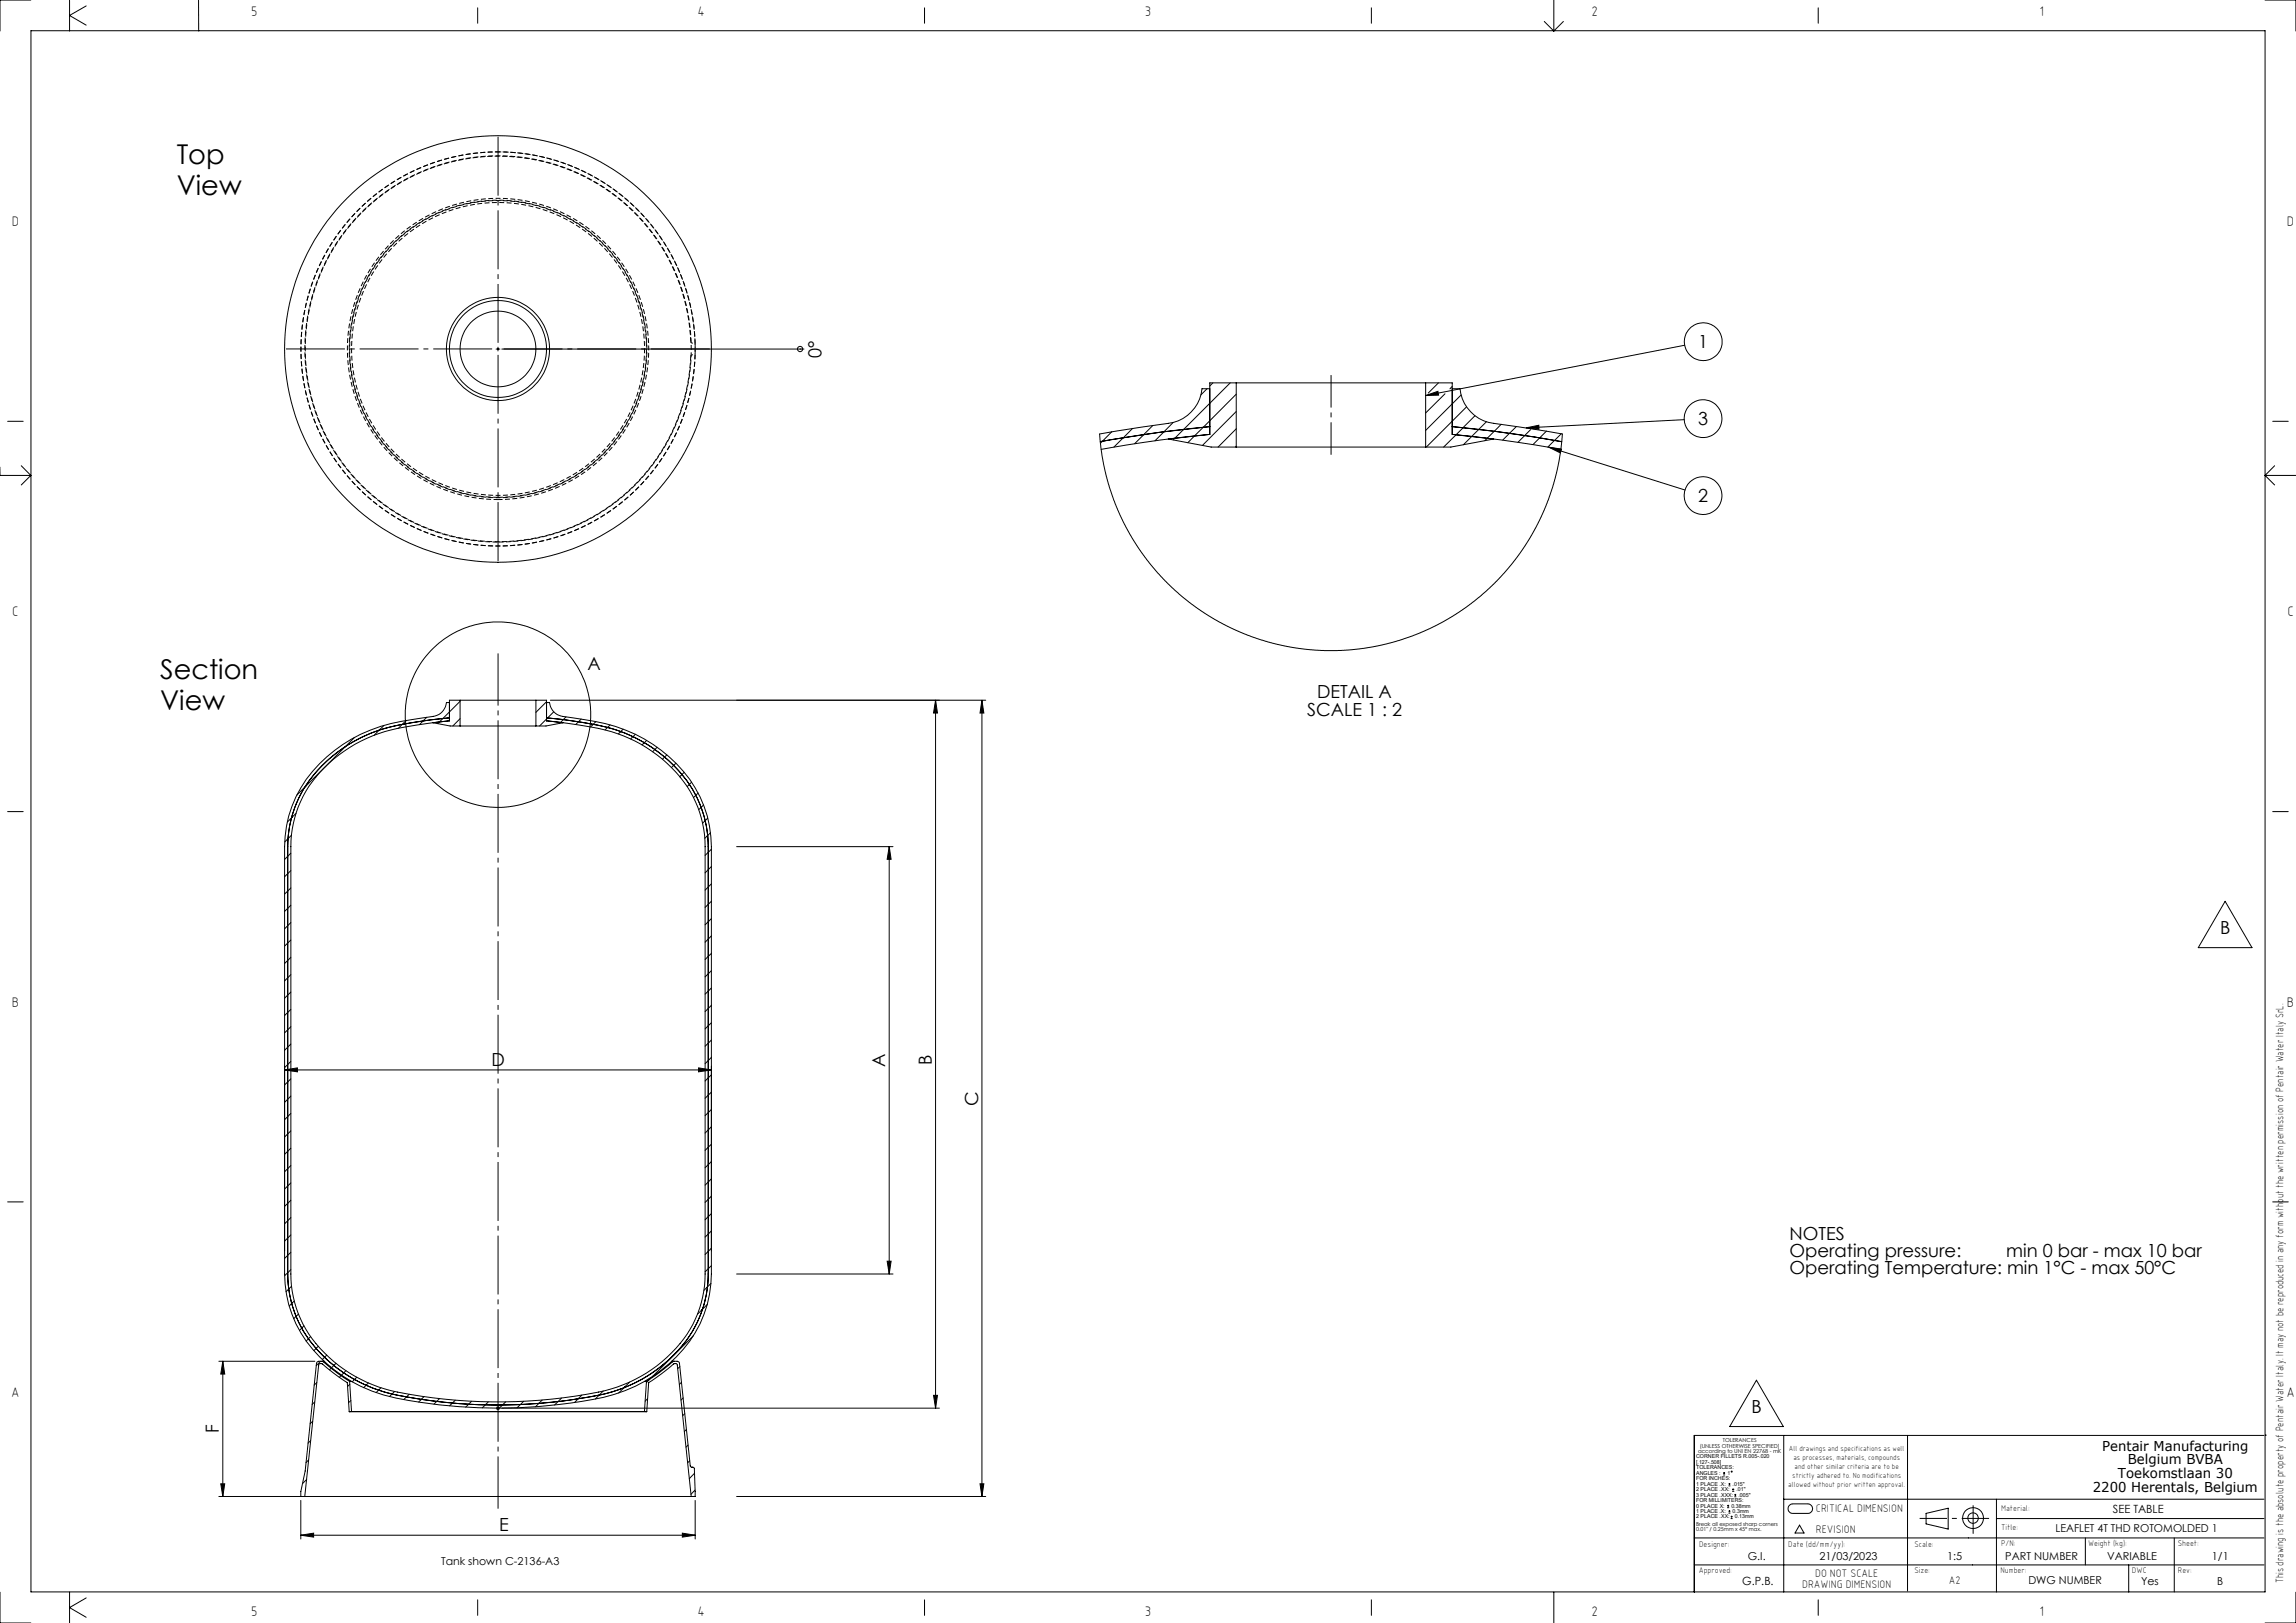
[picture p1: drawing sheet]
<svg xmlns="http://www.w3.org/2000/svg" width="594mm" height="420mm" viewBox="0 0 594 420" stroke-linecap="round" stroke-linejoin="round" font-family="sans-serif">
<defs><g id="words">
<g font-size="7.1">
<text x="45.7" y="42.5">Top</text>
<text x="45.7" y="50.5">View</text>
<text x="41.4" y="175.6">Section</text>
<text x="41.4" y="183.6">View</text>
</g>
<g font-size="4.7">
<text x="212.6" y="92.5" transform="rotate(-90 212.6 92.5)">0°</text>
<text x="439.4" y="90.1">1</text>
<text x="439.3" y="110">3</text>
<text x="439.3" y="129.9">2</text>
<text x="152" y="173.4">A</text>
<text x="338.2" y="185.3">SCALE 1 : 2</text>
<text x="340.8" y="180.8">DETAIL A</text>
<text x="574.3" y="241.8">B</text>
<text x="127.1" y="275.8">D</text>
<text x="241" y="275.7" transform="rotate(-90 241 275.7)">B</text>
<text x="229" y="276.1" transform="rotate(-90 229 276.1)">A</text>
<text x="253" y="286.1" transform="rotate(-90 253 286.1)">C</text>
<text x="462.9" y="320.8">NOTES</text>
<text x="462.9" y="325.3">Operating pressure:</text>
<text x="462.9" y="329.8">Operating Temperature: min 1°C - max 50°C</text>
<text x="519.1" y="325.3">min 0 bar - max 10 bar</text>
<text x="453.1" y="365.7">B</text>
<text x="56.6" y="370.9" transform="rotate(-90 56.6 370.9)">F</text>
<text x="129.1" y="396.2">E</text>
</g>
<g font-size="3.6">
<text x="65" y="4.2">5</text>
<text x="180.4" y="4.2">4</text>
<text x="296.2" y="4.2">3</text>
<text x="411.8" y="4.2">2</text>
<text x="527.6" y="4.2">1</text>
<text x="3" y="58.4">D</text>
<text x="591.6" y="58.4">D</text>
<text x="3.2" y="159.5">C</text>
<text x="591.8" y="159.5">C</text>
<text x="3" y="260.5">B</text>
<text x="591.6" y="260.5">B</text>
<text x="2.9" y="361.5">A</text>
<text x="591.5" y="361.5">A</text>
<text x="65" y="418.2">5</text>
<text x="180.4" y="418.2">4</text>
<text x="296.2" y="418.2">3</text>
<text x="411.8" y="418.2">2</text>
<text x="527.6" y="418.2">1</text>
</g>
<g font-size="3.5">
<text x="543.9" y="375.4">Pentair Manufacturing</text>
<text x="547.9" y="382.5">Toekomstlaan 30</text>
<text x="550.5" y="378.9">Belgium BVBA</text>
<text x="541.5" y="386">2200 Herentals, Belgium</text>
</g>
<g font-size="2.9">
<text x="546.6" y="391.4">SEE TABLE</text>
<text x="450.8" y="410">G.P.B.</text>
<text x="590.7" y="409.8" transform="rotate(-90 590.7 409.8)">This drawing is the absolute property of Pentair Water Italy. It may not be reproduced in any form without the written permission of Pentair Water Italy SrL.</text>
</g>
<g font-size="2.8">
<text x="469.8" y="391.1">CRITICAL DIMENSION</text>
<text x="469.8" y="396.8">REVISION</text>
<text x="531.8" y="396.5">LEAFLET 4T THD ROTOMOLDED 1</text>
<text x="114.1" y="404.9">Tank shown C-2136-A3</text>
<text x="452.2" y="403.8">G.I.</text>
<text x="470.7" y="403.8">21/03/2023</text>
<text x="503.8" y="403.8">1:5</text>
<text x="518.8" y="403.8">PART NUMBER</text>
<text x="545.1" y="403.8">VARIABLE</text>
<text x="572.2" y="403.8">1/1</text>
<text x="466.2" y="411">DRAWING DIMENSION</text>
<text x="469.6" y="408.2">DO NOT SCALE</text>
<text x="504.2" y="410">A2</text>
<text x="524.8" y="410">DWG NUMBER</text>
<text x="553.9" y="410.3">Yes</text>
<text x="573.6" y="410.3">B</text>
</g>
<g font-size="2.1">
<text x="517.7" y="390.9">Material:</text>
<text x="439.6" y="400.2">Designer:</text>
<text x="462.6" y="400.2">Date (dd/mm/yy):</text>
<text x="495.3" y="400.2">Scale:</text>
<text x="517.7" y="396">Title:</text>
<text x="517.7" y="400.2">P/N:</text>
<text x="540.2" y="400.2">Weight (kg):</text>
<text x="563.4" y="400.2">Sheet:</text>
<text x="439.5" y="407.1">Approved:</text>
<text x="495.3" y="407.1">Size:</text>
<text x="517.5" y="407.1">Number:</text>
<text x="551.5" y="407.1">DWC</text>
<text x="563.5" y="407.1">Rev:</text>
</g>
<g font-size="1.9">
<text x="462.8" y="375.5">All drawings and specifications as well</text>
<text x="464" y="377.8">as processes, materials, compounds</text>
<text x="463.7" y="382.5">strictly adhered to. No modifications</text>
<text x="464.3" y="380.2">and other similar criteria are to be</text>
<text x="462.6" y="384.9">allowed without prior written approval.</text>
</g>
<g font-size="1.4">
<text x="438.8" y="377.4">CORNER FILLETS R.005-.020</text>
<text x="439.3" y="376.1">according to UNI EN 22768 - mK</text>
<text x="439.7" y="374.7">(UNLESS OTHERWISE SPECIFIED)</text>
<text x="445.7" y="373.3">TOLERANCES</text>
<text x="438.8" y="378.8">[.127-.508]</text>
<text x="438.8" y="380.2">TOLERANCES:</text>
<text x="438.8" y="381.6">ANGLES :</text>
<text x="438.8" y="383.1">FOR INCHES:</text>
<text x="446.9" y="381.6">1</text>
<text x="438.8" y="385.9">2 PLACE .XX:</text>
<text x="438.8" y="388.7">FOR MILLIMITERS:</text>
<text x="438.8" y="384.5">1 PLACE .X:</text>
<text x="438.8" y="387.3">3 PLACE .XXX:</text>
<text x="448.2" y="384.5">.015&quot;</text>
<text x="449.2" y="385.9">.01&quot;</text>
<text x="449.8" y="387.3">.005&quot;</text>
<text x="438.8" y="391.5">1 PLACE .X:</text>
<text x="438.8" y="392.9">2 PLACE .XX:</text>
<text x="438.8" y="390.1">0 PLACE X:</text>
<text x="438.8" y="394.8">Break all exposed sharp corners</text>
<text x="447.9" y="390.1">0.38mm</text>
<text x="448.2" y="391.5">0.3mm</text>
<text x="448.8" y="392.9">0.13mm</text>
<text x="438.8" y="396.2">0.01&quot; / 0.25mm x 45° max.</text>
</g>
</g></defs>
<g fill="none" stroke="#000" stroke-width=".26">
<path d="M51.4 -.1v8.1M8 0h-8v8M8 8h578v404h-578zM18 0v8M22.3 1.5l-4.3 2.5 4.3 2.5M123.6 2v4M239.2 2v4M354.8 2v4M399.5 5.6l2.5 2.4M402 0v8M404.5 5.6l-2.5 2.4M470.4 2v4"/>
<path d="M586 0h8v8M128.3 90.3h1M128.8 89.8v1M129.8 90.3h78.2M207 90.3h.1M313.8 99.1l-.8 .8M318.3 99.1l-14.8 14.7M319.8 99.1h49M319.8 99.1h-6.8v13.3M319.8 99.1v16.6M368.8 99.1h6.9v13.3M368.8 99.1v16.6"/>
<path d="M372.1 99.1l-2.6 2.6M375.7 100l-.6 .6M435.9 89.3l-67.1 13.1M2 109h4M284.7 114.3l15.4-2.5 12.9-1.4-12.8 1.4zM285.2 114.2l-.5 .5M287.7 111.7l-2.5 2.5M290.6 113.3l-2.4 2.4M293 110.9l-2.5 2.5M295.9 112.4l-2.4 2.4M298.3 110.1l-2.4 2.4M301.1 111.7l-2.3 2.4"/>
<path d="M303.5 109.3l-2.4 2.5M309 112.8l-1.7 1.8M311.3 110.6l-2.3 2.2M312.3 100.6l-1.6 1.6M313 100.6h-2l-.2 1.3a10.1 10.1 0 0 1-8.5 7.7 180 180 0 0 0-17.8 2.8l.7 6 1.3 5.9 1.7 5.2 2.2 5.2 2.7 4.9 3 4.5 3.5 4.3 4.3 4.3 4.5 3.7 5 3.4 4.7 2.5 5.5 2.4 5.6 1.8 5.8 1.2 5.4 .6 5.7 .1 6.6-.6 7.5-1.6 6.9-2.3 6.5-3.1 5.8-3.7 6-5 4.8-5.1 4.3-5.7 1.7-2.8 2.5-4.6 1.8-4.4 1.1-3.2 1.7-6.9 .9-7.1-19.1-3a10.1 10.1 0 0 1-7.4-8.7h-2M313 112.4l-12.7 1.5-15.4 2.4M313 112.4l-10.7 1.2 11 2.1h6.5M319.8 102l-8.5 8.6M319.8 106.5l-8.7 8.8M319.8 111l-4.7 4.7M319.8 115.5l-.2 .2M319.8 115.7h49"/>
<path d="M368.8 102.4h.1M368.8 102.4l3.2-1.1 .2 1zM373.8 101.9l-5 5M375.7 110.4l12.8 1.4 15.5 2.5-6.7-1.2-10.8-1.5zM375.7 112.4l12.7 1.5 15.4 2.4M375.7 112.4l10.7 1.2-11 2.1h-6.6M378 102.2l-9.2 9.2M379.4 105.3l-10.4 10.4M381.6 107.6l-8.1 8.1M384.6 109.1l-6 6M386.6 111.6l-2.5 2.4M388.4 109.8l-1.9 1.9"/>
<path d="M392.3 110.4l-3.5 3.5M394.8 110.7l3.3-.7v1.1zM396 111.2l-3.3 3.3M400.1 111.6l-3.5 3.5M400.7 115.7l35.2 11.1M400.7 115.7l3.3 .5-.3 1zM402.2 114l-1.8 1.7M403.9 112.2l-1.7 1.8M435.7 108.6l-40.9 2.1M588 109h4M0 120.9v2.1h8M5.5 120.5l2.5 2.5"/>
<path d="M8 123l-2.5 2.5M586 123h8M586 123l2.5 2.5M588.5 120.5l-2.5 2.5M83.4 198.1a38.5 38.5 0 0 1 22.6-11l10.3-1.3a74.7 74.7 0 0 0-20.3 3.9 35.1 35.1 0 0 0-19.7 19.2 29 29 0 0 0-1.9 10.2 29.1 29.1 0 0 1 9-21zM91.7 190.8l-14.9 15M98.1 188.9l-1.3 1.4M99.3 187.7l-1.3 1.3M104.1 187.4l-1 1.1M105.1 186.5l-1.1 1M110.4 185.6l-1.9 1.9M113.7 186.8l-.5 .5"/>
<path d="M116.3 181.8h-.8a4 4 0 0 1-3.5 3.6l-2.7 .4a48.2 48.2 0 0 0-18.4 5.5 33.4 33.4 0 0 0-16.8 22.5l-.5 5.3v110.6a31.6 31.6 0 0 0 15.1 26.4 40.2 40.2 0 0 0 16.9 6.3 135.1 135.1 0 0 0 50.5-.8 37.3 37.3 0 0 0 25-19 29.8 29.8 0 0 0 2.9-12.9v-110.6a31.8 31.8 0 0 0-15.1-26.5 41.4 41.4 0 0 0-17.8-6.4l-5.4-.8a4 4 0 0 1-3.5-3.6h-.8M116.3 186.5l-3.4 .4a71.3 71.3 0 0 0-16.5 3.5 34.5 34.5 0 0 0-19.2 18.4l-1 2.9-.6 2.9-.4 4.5v110.6a29.1 29.1 0 0 0 11.2 22.7 37.6 37.6 0 0 0 19.4 8.4 130.9 130.9 0 0 0 52.3-1.4 35.1 35.1 0 0 0 21.8-18.1 28.3 28.3 0 0 0 2.5-11.6v-110.6a29.2 29.2 0 0 0-12.4-23.7 39.5 39.5 0 0 0-20.2-7.8l-8.4-1.1M116.3 186.5l-4.3 .5 4.5 .9h2.5M119 181.5l-5.3 5.3M119 186l-1.8 1.9M119 181.2h19.6M119 187.9h19.6M119 181.2h-2.7v5.3M119 181.2v6.7M138.6 181.2h2.8v5.3M138.6 181.2v6.7M141.4 181.6l-2.8 2.7"/>
<path d="M141.4 185.8l1.7 .1a88.1 88.1 0 0 1 16.8 3.2 35.6 35.6 0 0 1 21.1 18.8 29.3 29.3 0 0 1 2.2 11.2 30.1 30.1 0 0 0-12.6-24.3 39.9 39.9 0 0 0-20.6-8zM141.4 186.5l4.3 .5-4.4 .9h-2.7M142.4 181.2h112.6M143.3 184.2l-3.7 3.7M145.7 186.2l-1 1M146.4 185.5l-.7 .7M150.4 186.1l-1.5 1.4M154.2 186.7l-1.4 1.4M157.8 187.6l-1.3 1.3M160.6 189.3l-.6 .6M161.2 188.7l-.7 .7M163.8 190.6l-.6 .6"/>
<path d="M164.4 190l-.6 .7M166.7 192.2l-.6 .6M167.3 191.6l-.7 .7M170 193.4l-1.2 1.1M172.5 195.4l-1.1 1.1M174.9 197.5l-1.2 1.1M177 199.9l-1.1 1.1M242 181.2l.5 3.3h-1zM242 181.2v183.2M254 181.2l.5 3.3h-1zM254 181.2v206.1M2 210h4"/>
<path d="M74.4 219.1v110.6M74.6 216.9l-.9 1M75.4 216.2l-.9 .8M75.6 211.5l-1.3 1.2M76.6 210.5l-1.2 1.1M178.9 202.4l-1.1 1.2M180 205.8l-.6 .6M180.6 205.2l-.7 .7M181.4 208.9l-.6 .6M182 208.3l-.7 .7M183.1 211.7l-1.3 1.3M183.1 216.2l-.7 .7"/>
<path d="M183.2 219.1v110.6M183.8 215.5l-.8 .8M184 219.8l-1.6 1.6M190.6 219.1h40.4M230 219.1l.5 3.3h-1zM230 219.1v110.6M588 210h4M75.2 220.8l-1.6 1.6M75.2 225.3l-1.6 1.6M75.2 229.8l-1.6 1.6M75.2 234.3l-1.6 1.5M75.2 238.7l-1.6 1.7"/>
<path d="M184 224.2l-1.6 1.7M184 228.7l-1.6 1.6M184 233.2l-1.6 1.6M184 237.7l-1.6 1.6M575.7 233.2l6.9 12h-13.9zM75.2 243.3l-1.6 1.5M75.2 247.7l-1.6 1.6M75.2 252.2l-1.6 1.6M75.2 256.7l-1.6 1.6M184 242.2l-1.6 1.6M184 246.7l-1.6 1.6M184 251.2l-1.6 1.6"/>
<path d="M184 255.7l-1.6 1.6M73.6 276.9l3.3-.6v1.1zM73.6 276.9h110.4M75.2 261.2l-1.6 1.6M75.2 265.7l-1.6 1.6M75.2 270.2l-1.6 1.6M75.2 274.7l-1.6 1.6M75.2 279.2l-1.6 1.6M180.7 276.3l3.3 .6-3.3 .5zM184 260.2l-1.6 1.6M184 264.7l-1.6 1.6M184 269.2l-1.6 1.5"/>
<path d="M184 273.6l-1.6 1.7M184 278.1l-1.6 1.6M75.2 283.7l-1.6 1.6M75.2 288.1l-1.6 1.7M75.2 292.6l-1.6 1.6M75.2 297.1l-1.6 1.6M184 282.6l-1.6 1.6M184 287.1l-1.6 1.6M184 291.6l-1.6 1.6M184 296.1l-1.6 1.6M2 311h4M75.2 301.6l-1.6 1.6"/>
<path d="M75.2 306.1l-1.6 1.6M75.2 310.6l-1.6 1.6M75.2 315.1l-1.6 1.6M75.2 319.6l-1.6 1.6M184 300.6l-1.6 1.6M184 305.1l-1.6 1.6M184 309.5l-1.6 1.7M184 314.1l-1.6 1.5M184 318.5l-1.6 1.6M588 311h4M74.4 329.7a30.1 30.1 0 0 0 12.7 24.2 38.5 38.5 0 0 0 18.6 7.7 130.8 130.8 0 0 0 53-1.5 35.4 35.4 0 0 0 22.7-20.3 29 29 0 0 0 1.8-10.1M74.4 329.7a30.2 30.2 0 0 0 12.8 24.4 38.9 38.9 0 0 0 18.5 7.5 133.7 133.7 0 0 0 49.3-.6"/>
<path d="M74.8 333.5l-.8 .8M75.2 328.6l-1.6 1.5M75.2 324.1l-1.6 1.6M75.4 332.9l-.7 .7M75.6 337.2l-.8 .8M76.1 336.7l-.6 .6M183 337.6l-2.6 2.5M183.1 333l-1 .9M183.2 329.7a30.2 30.2 0 0 1-12.8 24.4 37.9 37.9 0 0 1-15.4 6.9M183.9 332.1l-1 1.1M184 323l-1.6 1.6M184 327.5l-1.6 1.6"/>
<path d="M190.6 329.7h40.4M229.5 326.4h1l-.5 3.3zM56.6 352.3h24.9M57.6 352.3v35M57.6 352.3l.5 3.3h-1zM76.7 340.6l-.7 .7M77.2 340.1l-.6 .6M78.2 343.6l-.7 .7M78.6 343.1l-.5 .6M80.4 345.9l-1.2 1.1M81.9 348.9l-.7 .6M82 357.8l-.7 .6"/>
<path d="M82.3 348.4l-.5 .6M82.9 352.3l-1.1 1.1M83.3 352.3l-1.1 .1-.3 .4-2.9 27.9-1.2 5.3v1.3M83.3 352.3l4.5 3.4 2.7 1.8M83.3 352.3h.6M84.5 350.7l-1.1 1.1M85.7 354.1l-.5 .4M86.9 352.8l-1.1 1.1M88.2 356l-.4 .4M89 355.3l-.7 .6M89.5 354.7l-.6 .6M90.5 357.5h.4"/>
<path d="M90.5 357.5l.4 7.8M90.5 358.2l-.6 .6M91.8 356.9l-.7 .7M92.3 356.4l-.6 .6M94.8 358.4l-.7 .7M95.3 357.9l-.6 .6M98.6 359.1l-1.3 1.3M156.1 360l-1.1 1M162.9 357.7l-2.8 2.8M166.8 357.5h.5M167.3 357.5l-.6 7.8M168.1 356.9l-.9 .9"/>
<path d="M173.7 352.3h.7M174.4 352.3h.8l.6 .4 2.8 26.7 1 .6 .2 7.3h-1M174.4 352.3l-7.1 5.2M175.9 353.6l-.6 .6M176.3 357.7l-.5 .6M179.4 345.6l-10.5 10.5M454.4 357.2l7 12h-13.9zM79.8 377.8l-.6 .7M80.4 372.8l-.7 .7M80.9 367.8l-.7 .7M81.4 362.8l-.6 .6M90.3 365.3l-.4-7.5-3.4-2.3-3.1-2.5h-.9l-3.7 34.3"/>
<path d="M90.3 365.3h77M90.8 362.4l-.6 .6M90.9 365.3h75.8M90.9 365.3h-.6M101.5 360.7l-.7 .7M102.1 360.1l-.7 .6M105.9 360.8l-1.4 1.4M109 362.1l-.7 .7M109.7 361.4l-.7 .7M113.7 361.9l-1.4 1.5M117.8 362.4l-1.5 1.4M122 362.6l-1.5 1.6"/>
<path d="M126.3 362.8l-1.5 1.5M128.3 364.4h1M128.5 364l.7 .8M128.8 363.9v1M129.2 364l-.7 .8M129.8 364.4h113.2M130.8 362.8l-1.6 1.6M134.7 363.4l-.9 .9M135.5 362.6l-.9 .9M139.5 363.1l-1 .9M140.3 362.3l-.9 .9M145.3 361.8l-1.8 1.8"/>
<path d="M150.5 361l-1.9 2M155.1 360.9l-1.1 1.1M166.7 365.3h.6M167.3 365.3l.5-7.5 3.3-2.3 3.1-2.5h.9l3.7 34.3M167.5 362l-.6 .6M176.7 361.8l-.5 .5M177.2 365.8l-.6 .6M177.6 369.9l-.5 .5M178 374l-.5 .5M178.4 378l-.5 .5M241.5 361.1h1l-.5 3.3zM461.5 371.5v40.5"/>
<path d="M493.5 371.5v40.2M585.7 371.5h-147.4v40.5M586.1 371.4h.1M56.6 387.3h22.2M57.1 384h1l-.5 3.3zM77.8 397.3l3.3-.5v1zM77.8 388.3v10M77.8 397.3h102M78.8 387.3h100M79.3 382.9l-1 1M176.5 396.8l3.3 .5-3.3 .5zM179.7 381.3l-1.4 1.3"/>
<path d="M179.8 385.6l-1 1.1M179.8 388.3v10M190.6 387.3h64.4M253.5 384h1l-.5 3.3zM438.3 398h147.4M445.8 381.7h.5M445.8 381.2h.5M446.1 380.9v.5M446.8 390.2h.6M446.8 389.7h.6M447.1 389.4v.5M447.2 384.5h.5"/>
<path d="M447.2 384h.5M447.2 391.6h.5M447.2 391.1h.5M447.4 383.8v.5M447.4 390.8v.5M447.7 393h.5M447.7 392.5h.5M448 392.2v.5M448.1 385.9h.6M448.1 385.4h.6M448.4 385.2v.5M448.7 387.3h.5"/>
<path d="M448.7 386.8h.5M448.9 386.6v.5M461.5 388h124.2M463 389.6l.8-.4h3.9a1.23 1.23 0 0 1 1.2 1.2 1.23 1.23 0 0 1-1.2 1.2h-3.9a1.21 1.21 0 0 1-1.1-.7 1.21 1.21 0 0 1 .3-1.3zM465.6 394.7l1.1 2h-2.3zM498.3 391.6l5.7-1.3v5.4l-5.7-1.3zM510.5 389.6v7.2M516.5 393h69.2M516.5 388v24M539.5 398v7M562.5 398v14M0 412v8h8"/>
<path d="M18 412v8M22.3 413.5l-4.3 2.5 4.3 2.5M123.6 414v4M239.2 414v4M354.8 414v4M402 412v8M438.3 405h147.4M470.4 414v4M550.7 405v7M594 412v8h-8"/>
<circle cx="128.8" cy="90.3" r="55.2"/>
<circle cx="128.8" cy="90.3" r="9.8"/>
<circle cx="128.8" cy="90.3" r="12.6"/>
<circle cx="128.8" cy="90.3" r="13.3"/>
<circle cx="207" cy="90.3" r=".68"/>
<circle cx="440.7" cy="88.4" r="4.9"/>
<circle cx="440.6" cy="108.3" r="4.9"/>
<circle cx="440.6" cy="128.3" r="4.9"/>
<circle cx="128.8" cy="184.9" r="24"/>
<circle cx="448" cy="380.8" r=".13"/>
<circle cx="510.4" cy="392.8" r="1.36"/>
<circle cx="510.4" cy="392.8" r="2.71"/>
</g>
<path d="M496.6 392.9h18" fill="none" stroke="#000" stroke-width=".26" stroke-dasharray="15.2 1.3 1.3 1.3" stroke-dashoffset="8.2" stroke-linecap="butt"/>
<path d="M179 88.8h.2M179.1 88.8l-.4-.4M179.1 91.8l-.4 .4M179.2 91.8h-.2M179.8 88.9v.1M179.8 91.6v-.1M179.8 91.5v.2M128.9 128.7a38.4 38.4 0 0 0 33.7-56.6 38.4 38.4 0 0 0-65.9-2.9 38.4 38.4 0 0 0 28.9 59.4l3.3 .1" fill="none" stroke="#000" stroke-width=".26" stroke-dasharray="1.3 .6" stroke-linecap="butt"/>
<path d="M178.7 92.2a49.9 49.9 0 0 1-75.3 41 49.9 49.9 0 0 1 0-85.8 49.9 49.9 0 0 1 75.3 41M128.9 129.3a39 39 0 0 0 34.2-57.5 39 39 0 0 0-66.8-2.9 39 39 0 0 0 29.2 60.2l3.4 .2" fill="none" stroke="#000" stroke-width=".26" stroke-dasharray="1.3 .6" stroke-dashoffset=".1" stroke-linecap="butt"/>
<path d="M128.9 128.2a37.9 37.9 0 0 0 33.3-55.9 37.9 37.9 0 0 0-65-2.8 37.9 37.9 0 0 0 28.4 58.6l3.3 .1" fill="none" stroke="#000" stroke-width=".26" stroke-dasharray="1.3 .6" stroke-dashoffset=".6" stroke-linecap="butt"/>
<path d="M128.9 128.8a38.5 38.5 0 0 0 33.8-56.8 38.5 38.5 0 0 0-66-2.8 38.5 38.5 0 0 0 28.9 59.5l3.3 .1" fill="none" stroke="#000" stroke-width=".26" stroke-dasharray="1.3 .6" stroke-dashoffset=".7" stroke-linecap="butt"/>
<path d="M179.8 88.9v2.6" fill="none" stroke="#000" stroke-width=".26" stroke-dasharray="1.3 .6" stroke-dashoffset=".3" stroke-linecap="butt"/>
<path d="M179.8 91.7a51 51 0 0 1-76.8 42.5 51 51 0 0 1 0-87.8 51 51 0 0 1 76.8 42.5" fill="none" stroke="#000" stroke-width=".26" stroke-dasharray="1.3 .6" stroke-dashoffset="-.1" stroke-linecap="butt"/>
<path d="M128.9 39.3a51 51 0 0 1 44.7 75.4 51 51 0 0 1-87.6 3.3 51 51 0 0 1 39.1-78.6l3.8-.1" fill="none" stroke="#000" stroke-width=".26" stroke-dasharray="1.3 .6" stroke-dashoffset=".4" stroke-linecap="butt"/>
<path d="M128.9 140.3a50 50 0 0 0 43.8-73.9 50 50 0 0 0-85.8-3.2 50 50 0 0 0 38.2 76.9l3.8 .2" fill="none" stroke="#000" stroke-width=".26" stroke-dasharray="1.3 .6" stroke-dashoffset="-.2" stroke-linecap="butt"/>
<path d="M128.9 169.1v221.3" fill="none" stroke="#000" stroke-width=".26" stroke-dasharray="15.2 1.3 1.3 1.3" stroke-dashoffset="1.7" stroke-linecap="butt"/>
<path d="M344.4 97.1v20.6" fill="none" stroke="#000" stroke-width=".26" stroke-dasharray="15.2 1.3 1.3 1.3" stroke-dashoffset="6.8" stroke-linecap="butt"/>
<path d="M128.9 89.3v-54.5" fill="none" stroke="#000" stroke-width=".26" stroke-dasharray="15.2 1.3 1.3 1.3" stroke-dashoffset="-.6" stroke-linecap="butt"/>
<path d="M127.9 90.3h-54.4M128.9 91.3v54.4" fill="none" stroke="#000" stroke-width=".26" stroke-dasharray="15.2 1.3 1.3 1.3" stroke-dashoffset="-.5" stroke-linecap="butt"/>
<path d="M129.9 90.3h54.2" fill="none" stroke="#000" stroke-width=".26" stroke-dasharray="15.2 1.3 1.3 1.3" stroke-dashoffset="-.4" stroke-linecap="butt"/>
<g fill="#000">
<path d="M368.8 102.4l3.2-1.1 .2 1zM400.7 115.7l3.3 .5-.3 1zM394.8 110.7l3.3-.7v1.1z"/>
<path d="M57.6 352.3l.5 3.3h-1zM57.1 384h1l-.5 3.3z"/>
<path d="M241.5 361.1h1l-.5 3.3zM242 181.2l.5 3.3h-1z"/>
<path d="M77.8 397.3l3.3-.5v1zM176.5 396.8l3.3 .5-3.3 .5zM73.6 276.9l3.3-.6v1.1zM180.7 276.3l3.3 .6-3.3 .5z"/>
<path d="M253.5 384h1l-.5 3.3zM254 181.2l.5 3.3h-1zM229.5 326.4h1l-.5 3.3zM230 219.1l.5 3.3h-1z"/>
</g>
<use href="#words"/>
</svg>
